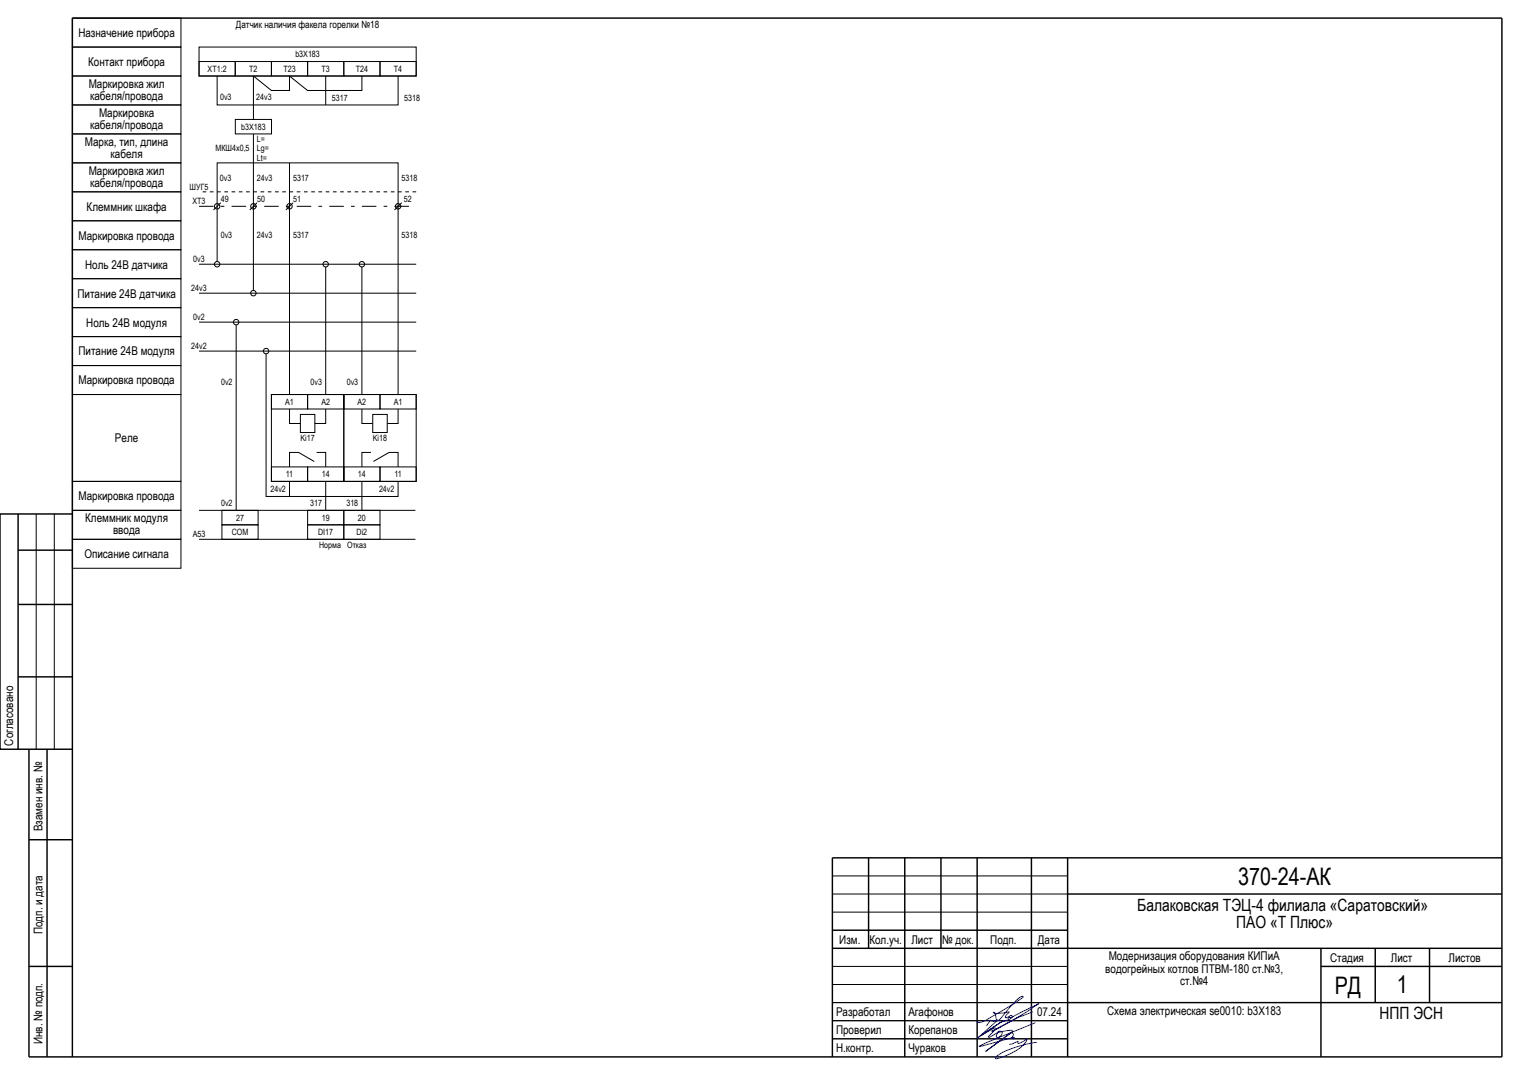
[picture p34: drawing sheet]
<svg xmlns="http://www.w3.org/2000/svg" width="420mm" height="297mm" viewBox="0 0 420 297" stroke-linecap="round" stroke-linejoin="round" font-family="sans-serif">
<defs><g id="words">
<g font-size="6.7">
<text x="342.2" y="244.4">370-24-АК</text>
<text x="368.8" y="274.5">РД</text>
<text x="386" y="274.4">1</text>
</g>
<g font-size="4.7">
<text x="314.2" y="251.7">Балаковская ТЭЦ-4 филиала «Саратовский»</text>
<text x="341.6" y="256.4">ПАО «Т Плюс»</text>
<text x="381.2" y="281.5">НПП ЭСН</text>
</g>
<g font-size="3.3">
<text x="21.7" y="10.2">Назначение прибора</text>
<text x="24.4" y="18.2">Контакт прибора</text>
<text x="24.5" y="24.2">Маркировка жил</text>
<text x="24.9" y="27.6">кабеля/провода</text>
<text x="24.9" y="35.6">кабеля/провода</text>
<text x="27.4" y="32.2">Маркировка</text>
<text x="23.5" y="40.2">Марка, тип, длина</text>
<text x="30.6" y="43.6">кабеля</text>
<text x="24.5" y="48.2">Маркировка жил</text>
<text x="24.9" y="51.6">кабеля/провода</text>
<text x="23.9" y="58.2">Клеммник шкафа</text>
<text x="21.7" y="66.2">Маркировка провода</text>
<text x="23.5" y="74.2">Ноль 24В датчика</text>
<text x="21.4" y="82.2">Питание 24В датчика</text>
<text x="23.8" y="90.2">Ноль 24В модуля</text>
<text x="21.7" y="98.2">Питание 24В модуля</text>
<text x="21.7" y="106.2">Маркировка провода</text>
<text x="31.8" y="122.2">Реле</text>
<text x="21.7" y="138.2">Маркировка провода</text>
<text x="23.6" y="144.2">Клеммник модуля</text>
<text x="31.2" y="147.6">ввода</text>
<text x="23.3" y="154.2">Описание сигнала</text>
<text x="3.7" y="206" transform="rotate(-90 3.7 206)">Согласовано</text>
<text x="11.7" y="229.7" transform="rotate(-90 11.7 229.7)">Взамен инв. №</text>
<text x="11.7" y="258.1" transform="rotate(-90 11.7 258.1)">Подп. и дата</text>
<text x="231.9" y="260.7">Изм.</text>
<text x="240.2" y="260.7">Кол.уч.</text>
<text x="251.8" y="260.7">Лист</text>
<text x="260.4" y="260.7">№ док.</text>
<text x="273.6" y="260.7">Подп.</text>
<text x="286.8" y="260.7">Дата</text>
<text x="305.4" y="268.7">водогрейных котлов ПТВМ-180 ст.№3,</text>
<text x="306.3" y="265.4">Модернизация оборудования КИПиА</text>
<text x="367.5" y="265.7">Стадия</text>
<text x="384.3" y="265.7">Лист</text>
<text x="400.3" y="265.7">Листов</text>
<text x="326.1" y="272">ст.№4</text>
<text x="231" y="280.7">Разработал</text>
<text x="251" y="280.7">Агафонов</text>
<text x="286.6" y="280.7">07.24</text>
<text x="305.9" y="280.3">Схема электрическая se0010: b3X183</text>
<text x="231" y="285.7">Проверил</text>
<text x="251" y="285.7">Корепанов</text>
<text x="11.7" y="288.5" transform="rotate(-90 11.7 288.5)">Инв. № подп.</text>
<text x="231" y="290.7">Н.контр.</text>
<text x="251" y="290.7">Чураков</text>
</g>
<text font-size="2.8" x="65.2" y="7.7">Датчик наличия факела горелки №18</text>
<g font-size="2.4">
<text x="81.6" y="15.9">b3X183</text>
<text x="57.4" y="19.9">XT1:2</text>
<text x="68.9" y="19.9">Т2</text>
<text x="78.3" y="19.9">Т23</text>
<text x="88.9" y="19.9">Т3</text>
<text x="98.3" y="19.9">T24</text>
<text x="108.9" y="19.9">Т4</text>
<text x="60.8" y="27.6">0v3</text>
<text x="70.8" y="27.7">24v3</text>
<text x="91.7" y="27.9">5317</text>
<text x="111.7" y="27.8">5318</text>
<text x="66.6" y="35.9">b3X183</text>
<text x="59.6" y="41.7">МКШ4х0,5</text>
<text x="71" y="39.3">L=</text>
<text x="71" y="41.9">Lg=</text>
<text x="71" y="44.5">Lt=</text>
<text x="52.4" y="52.4">ШУГ5</text>
<text x="60.8" y="49.9">0v3</text>
<text x="71" y="49.9">24v3</text>
<text x="81" y="49.9">5317</text>
<text x="110.9" y="49.9">5318</text>
<text x="53.2" y="56.4">XT3</text>
<text x="61" y="55.9">49</text>
<text x="71" y="55.9">50</text>
<text x="81" y="55.9">51</text>
<text x="111.6" y="55.9">52</text>
<text x="61" y="65.9">0v3</text>
<text x="71" y="65.9">24v3</text>
<text x="81" y="65.9">5317</text>
<text x="111" y="65.9">5318</text>
<text x="53.4" y="72.4">0v3</text>
<text x="52.9" y="80.4">24v3</text>
<text x="53.4" y="88.4">0v2</text>
<text x="52.9" y="96.4">24v2</text>
<text x="61.1" y="106.5">0v2</text>
<text x="85.8" y="106.5">0v3</text>
<text x="95.8" y="106.5">0v3</text>
<text x="78.8" y="111.9">A1</text>
<text x="88.8" y="111.9">A2</text>
<text x="98.8" y="111.9">A2</text>
<text x="108.8" y="111.9">A1</text>
<text x="83" y="121.9">Ki17</text>
<text x="103" y="121.9">Ki18</text>
<text x="79" y="131.9">11</text>
<text x="88.9" y="131.9">14</text>
<text x="98.9" y="131.9">14</text>
<text x="109" y="131.9">11</text>
<text x="74.7" y="135.9">24v2</text>
<text x="104.7" y="135.9">24v2</text>
<text x="61.1" y="139.9">0v2</text>
<text x="65.2" y="143.8">27</text>
<text x="85.7" y="139.9">317</text>
<text x="88.9" y="143.9">19</text>
<text x="95.7" y="139.9">318</text>
<text x="98.9" y="143.9">20</text>
<text x="53.2" y="148.4">A53</text>
<text x="64" y="147.8">COM</text>
<text x="87.9" y="147.9">DI17</text>
<text x="98.5" y="147.9">Di2</text>
<text x="88.2" y="151.4">Норма</text>
<text x="95.9" y="151.4">Отказ</text>
</g>
</g></defs>
<g fill="#000" stroke="#000" stroke-width=".28">
<path d="M70 21v12zM90 21v8zM59 58l2-2zM71 56l-2 2zM79 58l2-2zM80 45v64zM111 56l-2 2zM55 73h60zM55 81h60zM55 97h60zM55 89h60zM65.3 89.8v51.2z"/>
<path d="M90 73.8v35.2zM100 73.8v35.2zM80 133v4.2zM90 133v8zM100 133v8zM55 141h59.8zM55 149h59.8zM10 142v65zM15 142v65zM230 252h65zM230 247h65zM230 242h65z"/>
<path d="M230 277h65zM230 272h65zM230 267h65zM230 287h65zM230 282h65z"/>
</g>
<g fill="#000" stroke="#000" stroke-width=".4">
<path d="M20 5h395zM5 152h15zM5 167h15zM5 187h15zM5 142v65zM8 207v85zM13 207v85zM8 232h12zM230 237h185zM230 257h65zM295 247h120zM8 267h12z"/>
<path d="M230 262h185zM240 237v25zM260 237v25zM295 277h120zM365 267h50zM380 262v15zM395 262v15zM8 292h407zM20 5v287zM230 237v55zM250 237v55zM270 237v55z"/>
<path d="M285 237v55zM295 237v55zM365 262v30zM415 5v287z"/>
</g>
<path d="M20 142h-20v65h20" fill="none" stroke="#000" stroke-width=".4"/>
<path d="M285.4 279.6a74 74 0 0 0-11.4 5.3l2-.8 4.7-2.7 6.3-4.1-7.9 3.8a.34 .34 0 0 1 0-.4 .34 .34 0 0 1 .4-.1 .34 .34 0 0 1 .1 .4 .74 .74 0 0 1-1.1 .5l.4-.6-.9 .3a.52 .52 0 0 1-.2-.6 .52 .52 0 0 1 .4-.4l.7-.6h-.2a9 9 0 0 1-4.2 .2l.1-.1a1.23 1.23 0 0 1 .6 1.5 .57 .57 0 0 0 .3 .7 .57 .57 0 0 0 .7-.2l1.4-1.7a16 16 0 0 1 4.8-4.7h.3v.2l-1.9 1.4-6.8 4a6.1 6.1 0 0 1-3.9 1.6l.1-.4M286.1 282.5l-13.4 5.5-2.1 1.1 9.5-2.5a.23 .23 0 0 1 .2 .2 .23 .23 0 0 1-.2 .2h-.3l-.1-.4 .3-.5a.47 .47 0 0 0-.1-.6 .47 .47 0 0 0-.6-.1l-7 5.1 7.5-5.6-.6-.3-3.4 .6a.62 .62 0 0 1 1-.1 .62 .62 0 0 1-.2 1l-.8 .6a.48 .48 0 0 1-.5-.3 .48 .48 0 0 1 .1-.6l.2-.5-2.2 1.3-.3-.1 2.1-2.3a.56 .56 0 0 0-.9 .1l-3.2 1.8 5.3-3.6 2-.6-2 .6-6.4 4.4 5.7-5.1a1.72 1.72 0 0 1-2 .1l-1.1 1.6M286.4 288.1a25 25 0 0 0-8.5 2.2l-2.4 1.4-.4 .8a12.6 12.6 0 0 0 8.6-5.2v-.3l-2.1 1.3a.32 .32 0 0 1-.4-.2 .32 .32 0 0 1 .1-.4l-1.5 .7-1 .1" fill="none" stroke="#00f" stroke-width=".28"/>
<g fill="none" stroke="#000" stroke-width=".28">
<path d="M20 13h30v8h-30zM20 5h30v8h-30zM55 13h60v8h-60zM55 17h10v4h-10zM65 17h10v4h-10zM75 17h10v4h-10zM85 17h10v4h-10zM95 17h10v4h-10zM105 17h10v4h-10zM20 37h30v8h-30zM20 29h30v8h-30zM20 21h30v8h-30z"/>
<path d="M60 21v8h50v-8M65 33h10v4h-10zM70 37v43.3M70 21l5 4h5v-4l5 4h15v-4M20 53h30v8h-30zM20 45h30v8h-30zM20 61h30v8h-30zM20 69h30v8h-30zM20 77h30v8h-30zM60 72.3v-27.3h50v64M20 85h30v8h-30zM20 93h30v8h-30z"/>
<path d="M73.5 97.8v39.4h36.5v-4.2M20 109h30v24h-30zM20 101h30v8h-30zM75 109h20v24h-20zM75 109h10v4h-10zM80 113v4h3M83 114.5h4v5h-4zM85 109h10v4h-10zM90 113v4h-3M95 109h20v24h-20zM95 109h10v4h-10zM100 113v4h3"/>
<path d="M103 114.5h4v5h-4zM105 109h10v4h-10zM110 113v4h-3M20 133h30v8h-30zM75 129h10v4h-10zM85 129h10v4h-10zM86.8 127.5l-4.3-2.5h-2.5v4M87.5 125h2.5v4M95 129h10v4h-10zM102.5 125h-2.5v4M103.2 127.5l4.3-2.5h2.5v4M105 129h10v4h-10z"/>
<path d="M20 141h30v8h-30zM20 149h30v8h-30zM61.3 141h10v4h-10zM61.3 145h10v4h-10zM85 141h10v4h-10zM85 145h10v4h-10zM95 141h10v4h-10zM95 145h10v4h-10z"/>
<circle cx="60" cy="57" r=".75"/>
<circle cx="70" cy="57" r=".75"/>
<circle cx="80" cy="57" r=".75"/>
<circle cx="110" cy="57" r=".75"/>
<circle cx="60" cy="73" r=".75"/>
<circle cx="90" cy="73" r=".75"/>
<circle cx="100" cy="73" r=".75"/>
<circle cx="65.3" cy="89" r=".75"/>
<circle cx="70" cy="81" r=".75"/>
<circle cx="73.5" cy="97" r=".75"/>
</g>
<path d="M55 57h60z" fill="#000" stroke="#000" stroke-width=".28" stroke-dasharray="4 2 1 2" stroke-linecap="butt"/>
<path d="M55 53h60z" fill="#000" stroke="#000" stroke-width=".28" stroke-dasharray="1 1" stroke-linecap="butt"/>
<use href="#words"/>
</svg>
